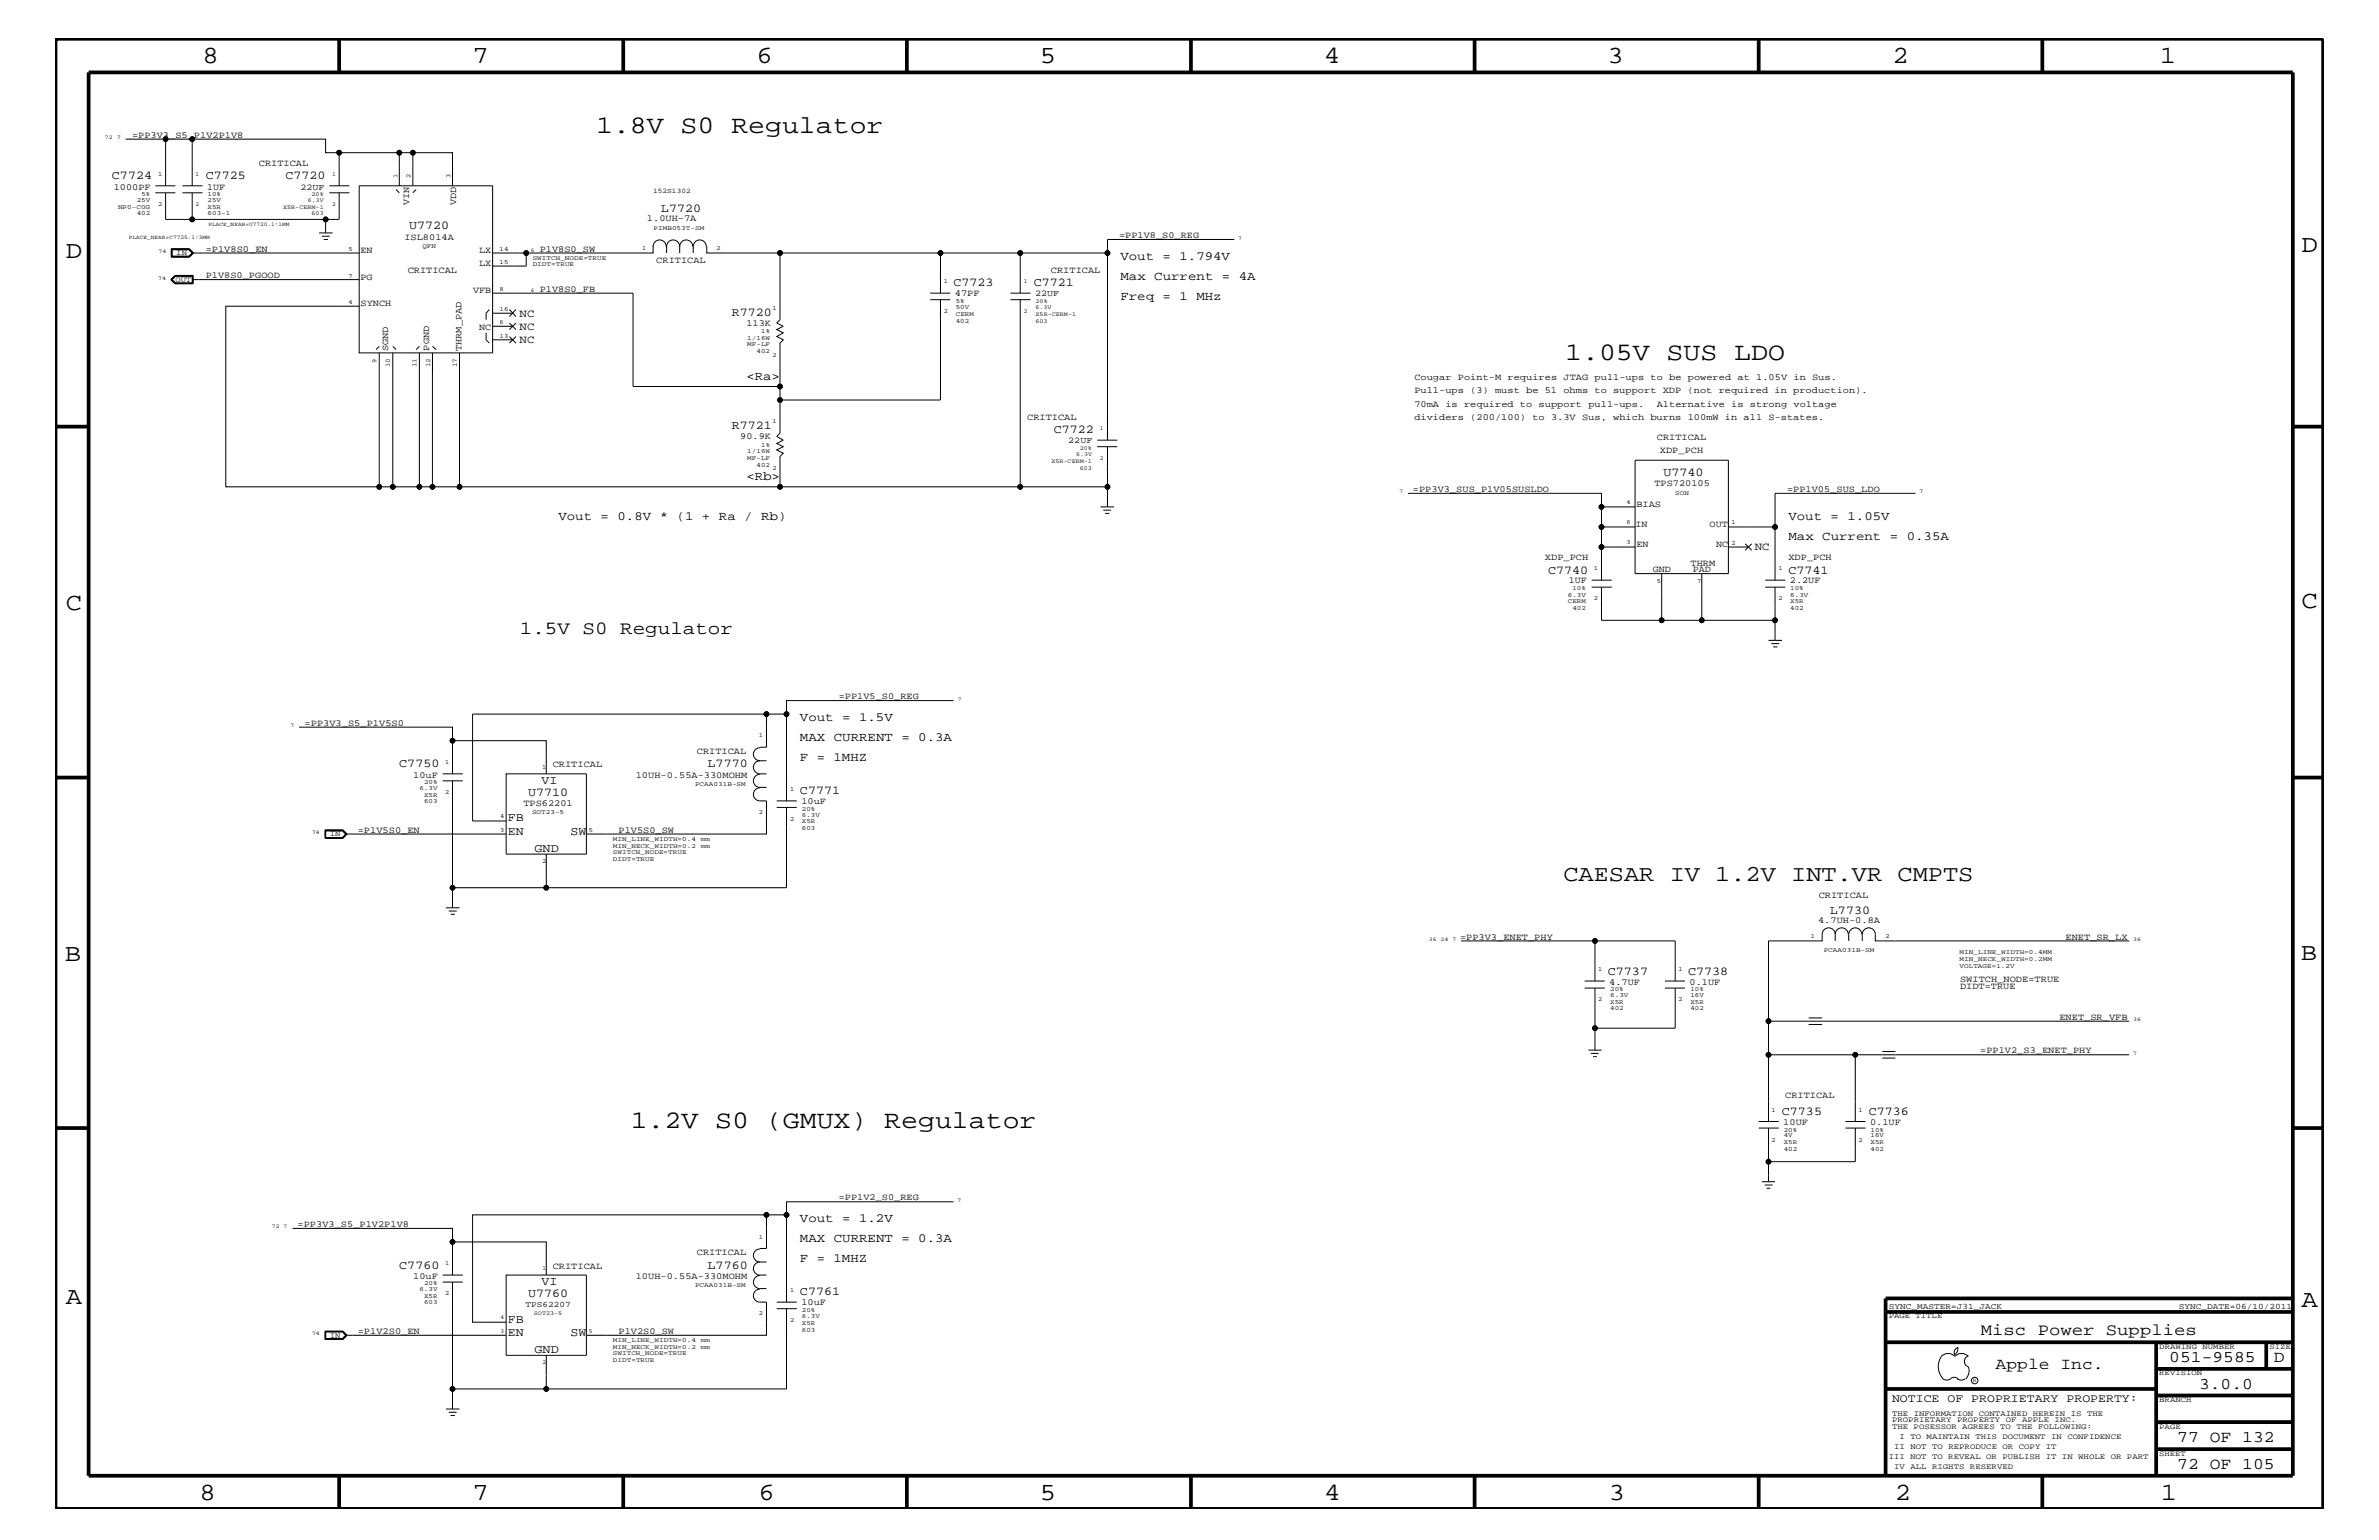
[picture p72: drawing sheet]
<svg xmlns="http://www.w3.org/2000/svg" width="432mm" height="279mm" viewBox="0 0 432 279" stroke-linecap="round" stroke-linejoin="round" font-family="sans-serif">
<defs><g id="words">
<g font-size="4.6">
<text x="108.2" y="24.1">1.8V S0 Regulator</text>
<text x="284.1" y="65.3">1.05V SUS LDO</text>
<text x="114.5" y="204.7">1.2V S0 (GMUX) Regulator</text>
</g>
<g font-size="4.5">
<text x="36.7" y="11.5">8</text>
<text x="85.8" y="11.5">7</text>
<text x="137.3" y="11.5">6</text>
<text x="188.7" y="11.5">5</text>
<text x="240.3" y="11.5">4</text>
<text x="291.8" y="11.5">3</text>
<text x="343.5" y="11.5">2</text>
<text x="392" y="11.5">1</text>
<text x="11.9" y="46.8">D</text>
<text x="417.7" y="45.7">D</text>
<text x="11.9" y="110.6">C</text>
<text x="417.8" y="110.3">C</text>
<text x="11.8" y="174.3">B</text>
<text x="417.6" y="174.2">B</text>
<text x="11.9" y="236.7">A</text>
<text x="417.8" y="237.1">A</text>
<text x="36.2" y="272.1">8</text>
<text x="85.8" y="272.1">7</text>
<text x="137.7" y="272.1">6</text>
<text x="188.7" y="272.1">5</text>
<text x="240.4" y="272.1">4</text>
<text x="292" y="272.1">3</text>
<text x="343.9" y="272.1">2</text>
<text x="392.2" y="272.1">1</text>
</g>
<text font-size="4.1" x="283.8" y="159.9">CAESAR IV 1.2V INT.VR CMPTS</text>
<text font-size="3.4" x="94.4" y="115">1.5V S0 Regulator</text>
<g font-size="3">
<text x="359.5" y="242.3">Misc Power Supplies</text>
<text x="362.2" y="248.4">Apple Inc.</text>
<text x="393.7" y="247.1">051-9585</text>
<text x="399.2" y="252">3.0.0</text>
<text x="412.7" y="247.1">D</text>
<text x="395.2" y="261.6">77 OF 132</text>
<text x="395.2" y="266.6">72 OF 105</text>
</g>
<g font-size="2.3">
<text x="203.4" y="47.1">Vout = 1.794V</text>
<text x="203.4" y="50.7">Max Current = 4A</text>
<text x="203.4" y="54.4">Freq = 1 MHz</text>
<text x="135.5" y="68.9">&lt;Ra&gt;</text>
<text x="135.5" y="87.1">&lt;Rb&gt;</text>
<text x="101.3" y="94.3">Vout = 0.8V * (1 + Ra / Rb)</text>
<text x="324.6" y="94.3">Vout = 1.05V</text>
<text x="324.6" y="98">Max Current = 0.35A</text>
<text x="145.2" y="130.8">Vout = 1.5V</text>
<text x="145.2" y="134.4">MAX CURRENT = 0.3A</text>
<text x="145.2" y="138">F = 1MHZ</text>
<text x="145.2" y="221.7">Vout = 1.2V</text>
<text x="145.2" y="225.3">MAX CURRENT = 0.3A</text>
<text x="145.2" y="229">F = 1MHZ</text>
</g>
<g font-size="2.2">
<text x="20.3" y="32.5">C7724</text>
<text x="37.3" y="32.5">C7725</text>
<text x="51.8" y="32.5">C7720</text>
<text x="74.3" y="41.5">U7720</text>
<text x="120" y="38.5">L7720</text>
<text x="173.1" y="51.9">C7723</text>
<text x="187.6" y="51.9">C7721</text>
<text x="132.8" y="57.3">R7720</text>
<text x="132.8" y="77.9">R7721</text>
<text x="191.3" y="78.6">C7722</text>
<text x="301.9" y="86.4">U7740</text>
<text x="281" y="104.1">C7740</text>
<text x="324.6" y="104.1">C7741</text>
<text x="72.5" y="139.2">C7750</text>
<text x="98.3" y="142.2">VI</text>
<text x="128.4" y="139.2">L7770</text>
<text x="92.2" y="149">FB</text>
<text x="95.8" y="144.5">U7710</text>
<text x="145.2" y="144">C7771</text>
<text x="92.2" y="151.5">EN</text>
<text x="97" y="154.5">GND</text>
<text x="103.5" y="151.4">SW</text>
<text x="332.1" y="165.8">L7730</text>
<text x="291.8" y="176.8">C7737</text>
<text x="306.4" y="176.8">C7738</text>
<text x="323.4" y="202.3">C7735</text>
<text x="339.2" y="202.3">C7736</text>
<text x="72.5" y="230.2">C7760</text>
<text x="98.3" y="233.1">VI</text>
<text x="128.4" y="230.2">L7760</text>
<text x="92.2" y="240">FB</text>
<text x="95.8" y="235.4">U7760</text>
<text x="145.2" y="235">C7761</text>
<text x="92.2" y="242.4">EN</text>
<text x="97" y="245.5">GND</text>
<text x="103.5" y="242.3">SW</text>
</g>
<text font-size="2.1" x="343.4" y="254.4">NOTICE OF PROPRIETARY PROPERTY:</text>
<g font-size="2">
<text x="94.3" y="59.8">NC</text>
<text x="94.3" y="57.4">NC</text>
<text x="94.3" y="62.3">NC</text>
<text x="318.5" y="99.9">NC</text>
</g>
<g font-size="1.7">
<text x="24" y="25">=PP3V3_S5_P1V2P1V8</text>
<text x="20.7" y="34.4">1000PF</text>
<text x="37.6" y="34.4">1UF</text>
<text x="47" y="30.2">CRITICAL</text>
<text x="74.3" y="37.3" transform="rotate(-90 74.3 37.3)">VIN</text>
<text x="82.8" y="37.3" transform="rotate(-90 82.8 37.3)">VDD</text>
<text x="117.4" y="40.2">1.0UH-7A</text>
<text x="37.3" y="45.7">=P1V8S0_EN</text>
<text x="65.4" y="45.9">EN</text>
<text x="73.4" y="43.5">ISL8014A</text>
<text x="87" y="45.9">LX</text>
<text x="98" y="45.7">P1V8S0_SW</text>
<text x="119.1" y="47.7">CRITICAL</text>
<text x="203.1" y="43.2">=PP1V8_S0_REG</text>
<text x="37.3" y="50.5">P1V8S0_PGOOD</text>
<text x="65.4" y="50.7">PG</text>
<text x="74" y="49.6">CRITICAL</text>
<text x="85.9" y="53.2">VFB</text>
<text x="87" y="48.3">LX</text>
<text x="98" y="52.9">P1V8S0_FB</text>
<text x="173.3" y="53.8">47PF</text>
<text x="190.8" y="49.6">CRITICAL</text>
<text x="65.4" y="55.6">SYNCH</text>
<text x="87" y="59.8">NC</text>
<text x="135.5" y="59.1">113K</text>
<text x="70.4" y="63.7" transform="rotate(-90 70.4 63.7)">SGND</text>
<text x="77.9" y="63.6" transform="rotate(-90 77.9 63.6)">PGND</text>
<text x="83.7" y="63.7" transform="rotate(-90 83.7 63.7)">THRM_PAD</text>
<text x="256.7" y="71.3">Pull-ups (3) must be 51 ohms to support XDP (not required in production).</text>
<text x="256.7" y="68.9">Cougar Point-M requires JTAG pull-ups to be powered at 1.05V in Sus.</text>
<text x="186.4" y="76.2">CRITICAL</text>
<text x="256.7" y="76.2">dividers (200/100) to 3.3V Sus, which burns 100mW in all S-states.</text>
<text x="256.7" y="73.8">70mA is required to support pull-ups.</text>
<text x="300.7" y="73.8">Alternative is strong voltage</text>
<text x="134.4" y="79.7">90.9K</text>
<text x="300.7" y="79.9">CRITICAL</text>
<text x="301.3" y="82.2">XDP_PCH</text>
<text x="256.5" y="89.3">=PP3V3_SUS_P1V05SUSLDO</text>
<text x="300.3" y="88.2">TPS720105</text>
<text x="324.4" y="89.3">=PP1V05_SUS_LDO</text>
<text x="296.8" y="95.6">IN</text>
<text x="297" y="92">BIAS</text>
<text x="310.3" y="95.5">OUT</text>
<text x="280.4" y="101.6">XDP_PCH</text>
<text x="297" y="99.3">EN</text>
<text x="311.5" y="99.3">NC</text>
<text x="324.6" y="101.6">XDP_PCH</text>
<text x="284.7" y="105.9">1UF</text>
<text x="300" y="103.8">GND</text>
<text x="306.8" y="102.6">THRM</text>
<text x="307.3" y="103.8">PAD</text>
<text x="324.9" y="105.9">2.2UF</text>
<text x="55.3" y="131.7">=PP3V3_S5_P1V5S0</text>
<text x="152.2" y="126.9">=PP1V5_S0_REG</text>
<text x="126.5" y="136.8">CRITICAL</text>
<text x="75" y="141.1">10uF</text>
<text x="100.3" y="139.2">CRITICAL</text>
<text x="115.4" y="141.1">10UH-0.55A-330MOHM</text>
<text x="95" y="146.2">TPS62201</text>
<text x="145.5" y="145.9">10uF</text>
<text x="64.9" y="151.1">=P1V5S0_EN</text>
<text x="112.3" y="151.1">P1V5S0_SW</text>
<text x="330" y="167.5">4.7UH-0.8A</text>
<text x="330.1" y="162.8">CRITICAL</text>
<text x="265" y="170.5">=PP3V3_ENET_PHY</text>
<text x="374.9" y="170.5">ENET_SR_LX</text>
<text x="292.1" y="178.7">4.7UF</text>
<text x="306.7" y="178.7">0.1UF</text>
<text x="355.8" y="178.2">SWITCH_NODE=TRUE</text>
<text x="355.8" y="179.4">DIDT=TRUE</text>
<text x="373.8" y="185">ENET_SR_VFB</text>
<text x="359.4" y="191">=PP1V2_S3_ENET_PHY</text>
<text x="324" y="199.2">CRITICAL</text>
<text x="323.7" y="204.1">10UF</text>
<text x="339.4" y="204.1">0.1UF</text>
<text x="152.2" y="217.8">=PP1V2_S0_REG</text>
<text x="54" y="222.6">=PP3V3_S5_P1V2P1V8</text>
<text x="126.5" y="227.7">CRITICAL</text>
<text x="75" y="232">10uF</text>
<text x="100.3" y="230.2">CRITICAL</text>
<text x="115.4" y="232">10UH-0.55A-330MOHM</text>
<text x="145.5" y="236.8">10uF</text>
<text x="64.9" y="242">=P1V2S0_EN</text>
<text x="112.3" y="242">P1V2S0_SW</text>
</g>
<g font-size="1.6">
<text x="54.5" y="34.4">22UF</text>
<text x="187.9" y="53.8">22UF</text>
<text x="193.9" y="80.5">22UF</text>
</g>
<g font-size="1.5">
<text x="95.4" y="237.2">TPS62207</text>
<text x="342.8" y="237.4">SYNC_MASTER=J31_JACK</text>
<text x="395.5" y="237.4">SYNC_DATE=06/10/2011</text>
</g>
<g font-size="1.4">
<text x="32" y="46.3">IN</text>
<text x="31.8" y="51.1">OUT</text>
<text x="59.9" y="151.8">IN</text>
<text x="342.8" y="239.2">PAGE TITLE</text>
<text x="59.9" y="242.7">IN</text>
<text x="391.9" y="244.7">DRAWING NUMBER</text>
<text x="411.9" y="244.7">SIZE</text>
<text x="391.9" y="249.5">REVISION</text>
<text x="343.4" y="256.8">THE INFORMATION CONTAINED HEREIN IS THE</text>
<text x="391.9" y="254.4">BRANCH</text>
<text x="343.4" y="259.3">THE POSESSOR AGREES TO THE FOLLOWING:</text>
<text x="343.4" y="258">PROPRIETARY PROPERTY OF APPLE INC.</text>
<text x="343.8" y="262.9">II NOT TO REPRODUCE OR COPY IT</text>
<text x="344.8" y="261.1">I TO MAINTAIN THIS DOCUMENT IN CONFIDENCE</text>
<text x="391.9" y="259.3">PAGE</text>
<text x="342.8" y="264.7">III NOT TO REVEAL OR PUBLISH IT IN WHOLE OR PART</text>
<text x="343.8" y="266.6">IV ALL RIGHTS RESERVED</text>
<text x="391.9" y="264.1">SHEET</text>
</g>
<text font-size="1.3" x="118.5" y="35">152S1302</text>
<g font-size="1.2">
<text x="25.7" y="35.6">5%</text>
<text x="28.7" y="31.9">1</text>
<text x="37.7" y="35.6">10%</text>
<text x="72.1" y="32.3" transform="rotate(-90 72.1 32.3)">1</text>
<text x="74.5" y="32.3" transform="rotate(-90 74.5 32.3)">2</text>
<text x="81.8" y="32.3" transform="rotate(-90 81.8 32.3)">3</text>
<text x="21.4" y="37.9">NP0-C0G</text>
<text x="24.8" y="39.1">402</text>
<text x="24.8" y="36.7">25V</text>
<text x="28.7" y="37.4">2</text>
<text x="37.7" y="37.9">X5R</text>
<text x="37.7" y="36.7">25V</text>
<text x="37.7" y="39.1">603-1</text>
<text x="118.6" y="41.8">PIMB053T-SM</text>
<text x="63.2" y="45.5">5</text>
<text x="76.7" y="45.1">QFN</text>
<text x="90.7" y="45.5">14</text>
<text x="90.7" y="47.9">15</text>
<text x="96.7" y="47.1">SWITCH_NODE=TRUE</text>
<text x="116.6" y="45.3">1</text>
<text x="130.1" y="45.3">2</text>
<text x="63.2" y="50.4">7</text>
<text x="90.7" y="52.8">8</text>
<text x="96.7" y="48.3">DIDT=TRUE</text>
<text x="171.3" y="51.3">1</text>
<text x="63.2" y="55.2">4</text>
<text x="90.7" y="58.9">6</text>
<text x="90.7" y="56.4">16</text>
<text x="140.2" y="56.2">1</text>
<text x="171.3" y="56.8">2</text>
<text x="173.5" y="57.3">CERM</text>
<text x="173.5" y="56.1">50V</text>
<text x="173.5" y="55">5%</text>
<text x="173.5" y="58.5">402</text>
<text x="68.3" y="65.8" transform="rotate(-90 68.3 65.8)">9</text>
<text x="90.7" y="61.3">13</text>
<text x="135.6" y="62.9">MF-LF</text>
<text x="135.6" y="61.7">1/16W</text>
<text x="137.3" y="64">402</text>
<text x="138.2" y="60.4">1%</text>
<text x="140.2" y="64.7">2</text>
<text x="70.8" y="66.7" transform="rotate(-90 70.8 66.7)">10</text>
<text x="75.6" y="66.7" transform="rotate(-90 75.6 66.7)">11</text>
<text x="78.1" y="66.7" transform="rotate(-90 78.1 66.7)">12</text>
<text x="82.9" y="66.7" transform="rotate(-90 82.9 66.7)">17</text>
<text x="140.2" y="76.8">1</text>
<text x="135.6" y="83.5">MF-LF</text>
<text x="135.6" y="82.2">1/16W</text>
<text x="138.2" y="81.1">1%</text>
<text x="137.3" y="84.7">402</text>
<text x="140.2" y="85.3">2</text>
<text x="304.1" y="89.8">SON</text>
<text x="295.2" y="91.5">4</text>
<text x="295.2" y="95.1">6</text>
<text x="314.3" y="95">1</text>
<text x="295.2" y="98.7">3</text>
<text x="314.3" y="98.8">2</text>
<text x="285.4" y="107.1">10%</text>
<text x="289.3" y="103.5">1</text>
<text x="300.7" y="105.8">5</text>
<text x="308" y="105.8">7</text>
<text x="322.8" y="103.5">1</text>
<text x="325" y="107.1">10%</text>
<text x="284.6" y="109.4">CERM</text>
<text x="284.6" y="108.2">6.3V</text>
<text x="285.4" y="110.6">402</text>
<text x="289.3" y="108.9">2</text>
<text x="322.8" y="108.9">2</text>
<text x="325" y="109.4">X5R</text>
<text x="325" y="110.6">402</text>
<text x="325" y="108.2">6.3V</text>
<text x="137.8" y="133.8">1</text>
<text x="76.1" y="143.4">6.3V</text>
<text x="77" y="142.3">20%</text>
<text x="80.8" y="138.6">1</text>
<text x="98.4" y="139.6">1</text>
<text x="126.2" y="142.5">PCAA031B-SM</text>
<text x="143.4" y="143.5">1</text>
<text x="77" y="144.6">X5R</text>
<text x="77" y="145.7">603</text>
<text x="80.8" y="144">2</text>
<text x="90.8" y="148.4">4</text>
<text x="96.6" y="147.7">SOT23-5</text>
<text x="137.8" y="147.7">2</text>
<text x="143.4" y="149">2</text>
<text x="145.5" y="149.4">X5R</text>
<text x="145.5" y="147.1">20%</text>
<text x="145.5" y="148.2">6.3V</text>
<text x="90.8" y="150.9">3</text>
<text x="106.8" y="150.9">5</text>
<text x="111.3" y="155">SWITCH_NODE=TRUE</text>
<text x="111.3" y="152.6">MIN_LINE_WIDTH=0.4</text>
<text x="111.3" y="153.8">MIN_NECK_WIDTH=0.2</text>
<text x="127.2" y="152.6">mm</text>
<text x="127.2" y="153.8">mm</text>
<text x="145.5" y="150.7">603</text>
<text x="98.4" y="156.5">2</text>
<text x="111.3" y="156.2">DIDT=TRUE</text>
<text x="328.7" y="170.1">1</text>
<text x="331" y="172.7">PCAA031B-SM</text>
<text x="342.2" y="170.1">2</text>
<text x="355.7" y="173.2">MIN_LINE_WIDTH=0.4MM</text>
<text x="290.1" y="176.2">1</text>
<text x="292.3" y="179.9">20%</text>
<text x="304.6" y="176.2">1</text>
<text x="306.8" y="179.9">10%</text>
<text x="355.7" y="175.6">VOLTAGE=1.2V</text>
<text x="355.7" y="174.4">MIN_NECK_WIDTH=0.2MM</text>
<text x="290.1" y="181.6">2</text>
<text x="292.3" y="181">6.3V</text>
<text x="292.3" y="182.1">X5R</text>
<text x="292.3" y="183.3">402</text>
<text x="304.6" y="181.6">2</text>
<text x="306.8" y="182.1">X5R</text>
<text x="306.8" y="183.3">402</text>
<text x="306.8" y="181">16V</text>
<text x="321.6" y="201.7">1</text>
<text x="337.3" y="201.7">1</text>
<text x="321.6" y="207.1">2</text>
<text x="323.8" y="206.4">4V</text>
<text x="323.8" y="207.6">X5R</text>
<text x="323.8" y="208.8">402</text>
<text x="323.8" y="205.3">20%</text>
<text x="337.3" y="207.1">2</text>
<text x="339.5" y="207.6">X5R</text>
<text x="339.5" y="208.8">402</text>
<text x="339.5" y="205.3">10%</text>
<text x="339.5" y="206.4">16V</text>
<text x="137.8" y="224.7">1</text>
<text x="77" y="233.2">20%</text>
<text x="80.8" y="229.6">1</text>
<text x="126.2" y="233.5">PCAA031B-SM</text>
<text x="76.1" y="234.3">6.3V</text>
<text x="77" y="235.5">X5R</text>
<text x="77" y="236.7">603</text>
<text x="80.8" y="235">2</text>
<text x="137.8" y="238.6">2</text>
<text x="143.4" y="234.4">1</text>
<text x="143.4" y="239.9">2</text>
<text x="145.5" y="238">20%</text>
<text x="145.5" y="239.1">6.3V</text>
<text x="111.3" y="245.9">SWITCH_NODE=TRUE</text>
<text x="111.3" y="243.5">MIN_LINE_WIDTH=0.4</text>
<text x="111.3" y="244.7">MIN_NECK_WIDTH=0.2</text>
<text x="127.2" y="243.5">mm</text>
<text x="127.2" y="244.7">mm</text>
<text x="145.5" y="240.3">X5R</text>
<text x="145.5" y="241.6">603</text>
<text x="111.3" y="247.1">DIDT=TRUE</text>
</g>
<g font-size="1.1">
<text x="35.5" y="31.9">1</text>
<text x="56.6" y="35.6">20%</text>
<text x="60.3" y="31.9">1</text>
<text x="35.5" y="37.4">2</text>
<text x="51.4" y="37.9">X5R-CERM-1</text>
<text x="55.9" y="36.7">6.3V</text>
<text x="56.6" y="39.1">603</text>
<text x="60.3" y="37.4">2</text>
<text x="185.8" y="51.3">1</text>
<text x="185.8" y="56.8">2</text>
<text x="188" y="57.3">X5R-CERM-1</text>
<text x="188" y="58.5">603</text>
<text x="188" y="56.1">6.3V</text>
<text x="188" y="55">20%</text>
<text x="190.8" y="83.9">X5R-CERM-1</text>
<text x="195.3" y="82.7">6.3V</text>
<text x="196" y="81.6">20%</text>
<text x="199.6" y="78">1</text>
<text x="199.6" y="83.5">2</text>
<text x="196" y="85.2">603</text>
<text x="98.5" y="230.5">1</text>
<text x="90.8" y="239.4">4</text>
<text x="96.9" y="238.6">SOT23-5</text>
<text x="90.8" y="241.8">3</text>
<text x="106.8" y="241.8">5</text>
<text x="98.5" y="247.4">2</text>
</g>
<g font-size="1">
<text x="19" y="25.3">72</text>
<text x="21.2" y="25.3">7</text>
<text x="37.8" y="41">PLACE_NEAR=U7720.1:1MM</text>
<text x="23.4" y="43.4">PLACE_NEAR=C7725.1:3MM</text>
<text x="28.8" y="45.9">74</text>
<text x="96.3" y="45.7">6</text>
<text x="224.7" y="43.5">7</text>
<text x="28.7" y="50.7">74</text>
<text x="96.4" y="52.9">6</text>
<text x="254" y="89.5">7</text>
<text x="348.4" y="89.5">7</text>
<text x="52.7" y="131.9">7</text>
<text x="173.8" y="127.1">7</text>
<text x="56.6" y="151.3">74</text>
<text x="259.3" y="170.7">36 24</text>
<text x="263.7" y="170.7">7</text>
<text x="387.2" y="170.7">36</text>
<text x="387.2" y="185.3">36</text>
<text x="387.2" y="191.4">7</text>
<text x="173.8" y="218">7</text>
<text x="49.4" y="222.9">72 7</text>
<text x="56.6" y="242.3">74</text>
<text x="358.1" y="250.7">R</text>
</g>
</g></defs>
<g fill="none" stroke="#000" stroke-width=".18">
<path d="M22.8 25.2h7.3v8.5M28.2 33.7h3.6M28.2 35h3.6M30.1 25.2h4.8M30.1 35v4.8h4.8v-4.8M33.1 35h3.6M33.1 33.7h3.6M34.9 33.7v-8.5h24.2v2.5h2.5v6M34.9 39.8h24.2v2.5M59.8 35h3.6M59.8 33.7h3.6M61.6 27.7h10.9v6"/>
<path d="M61.6 35v4.8h-2.5M65.2 33.7h24.2v30.3h-24.2zM71.9 34.4l.6 .6M72.5 27.7h2.4v6M74.9 27.7h7.2v6M75.5 34.4l-.6 .6M31.1 45.1h3.3l.7 .8-.7 .8h-3.3zM31.2 45.2h3.1l.7 .7-.7 .6M31.2 46.5h3.1M31.2 45.1v1.5h3.1l.8-.7-.8-.8M31.2 50.7l.6-.6h3.1v1.2h-3.1zM31.8 50h3.3v1.5h-3.3l-.8-.8z"/>
<path d="M31.8 50.1l-.7 .6 .7 .7M31.8 50.1h3.2v1.3h-3.2M31.8 50.1l-.6 .6 .6 .7M34.9 50.7h30.3M34.9 45.9h30.3M34.9 45.9l-.6 .6M34.9 45.9l-.6-.6h-3.1v1.2M57.9 42.3h2.5M58.4 42.9h1.5M58.8 43.4h.7M65.2 55.6h-24.2v32.7h27.8v-24.3M88.8 56.1l-.6 .7v1.2"/>
<path d="M89.4 45.9h6.1v2.4h-6.1M89.4 53.2h25.5v16.9h26.7M89.4 59.2h3.7M89.4 56.8h3.7M92.5 58.6l1.1 1.2M92.5 56.1l1.1 1.3M93.6 58.6l-1.1 1.2M93.6 56.1l-1.1 1.3M118.5 44.7a1.19 1.19 0 0 1 1.2-1.2 1.19 1.19 0 0 1 1.2 1.2M118.5 44.6v1.3h-23M121 44.7a1.19 1.19 0 0 1 1.2-1.2 1.19 1.19 0 0 1 1.2 1.2 1.19 1.19 0 0 1 1.2-1.2 1.19 1.19 0 0 1 1.1 1.2M121 44.6v1.3"/>
<path d="M123.4 44.6v1.3M125.8 44.7a1.19 1.19 0 0 1 1.2-1.2 1.19 1.19 0 0 1 1.2 1.2M125.8 44.6v1.3M128.3 44.6v1.3h72.7M141.6 45.9v12.1l-.6 .6 1.2 .6-1.2 .6 1.2 .6-1.2 .7 1.2 .6-.6 .5v10.4h29.1v-18.2M168.8 53.2h3.7M168.8 54.4h3.7M170.7 45.9v7.3M183.4 54.4h3.6M183.4 53.2h3.6M185.2 54.4v33.9h-43.6M185.2 45.9v7.3"/>
<path d="M224 43.4h-23v36.5M68.8 62.8l-.6 .6M71.3 64v24.3h4.8v-24.3M71.3 62.8l.6 .6M76.1 62.8l-.6 .6M78.5 64v24.3h-2.4M78.5 62.8l.7 .6M83.4 64v24.3h-4.9M88.2 60.4v1.3l.6 .5M89.4 61.7h3.7M92.5 61.1l1.1 1.1M93.6 61.1l-1.1 1.1"/>
<path d="M141.6 72.6v6l-.6 .6 1.2 .7-1.2 .5 1.2 .6-1.2 .6 1.2 .6-.6 .6v5.5h-58.2M199.1 79.9h3.7M68.8 88.3h2.5M185.2 88.3h15.8M199.1 81h3.7M199.7 92h2.5M200.2 92.6h1.5M200.6 93.2h.7M201 81v11M255.5 89.5h35.2v2.5M296.8 83.5h16.9v20.6h-16.9zM296.8 99.2h-6.1v6.1"/>
<path d="M296.8 95.6h-6.1v3.6M296.8 92h-6.1v3.6M313.7 99.2h3.7M313.7 95.6h8.5M316.8 98.7l1.1 1.1M317.9 98.7l-1.1 1.1M347.7 89.5h-25.5v15.8M288.9 106.5h3.6M288.9 105.3h3.6M290.7 106.5v6h10.9M301.6 104.1v8.4h7.3v-8.4M308.9 112.5h13.3"/>
<path d="M320.4 105.3h3.6M320.4 106.5h3.6M321 116.2h2.4M321.5 116.8h1.4M321.8 117.4h.8M322.2 106.5v9.7M54.3 131.9h27.8v8.5M82.1 134.4h17.1v6M137.9 135.7a1.19 1.19 0 0 0-1.2 1.1 1.19 1.19 0 0 0 1.2 1.2M139.1 129.6h-53.3v19.3h6.1M139.1 138h-1.2a1.19 1.19 0 0 0-1.2 1.2 1.19 1.19 0 0 0 1.2 1.2M142.8 129.6h-3.7v6h-1.2"/>
<path d="M173.1 127.1h-30.3v18.2M59 150.6h3.2l.8 .7-.8 .8h-3.2zM59 150.6h3.2l.7 .7-.7 .8M62.1 150.7l.7 .6-.7 .7M62.1 150.7l.6 .6M62.1 150.7h-3v1.3h3M62.7 151.3h29.2M62.7 151.3l-.6 .7M80.4 141.7h3.6M80.4 140.4h3.6M82.1 141.7v19.4h17.1M91.9 140.4h14.5v14.6h-14.5z"/>
<path d="M99.2 155v6.1M137.9 140.5a1.19 1.19 0 0 0-1.2 1.2 1.19 1.19 0 0 0 1.2 1.2M137.9 142.9a1.19 1.19 0 0 0-1.2 1.2 1.19 1.19 0 0 0 1.2 1.2M137.9 145.3h1.2v6h-32.7M137.9 140.4h1.2M137.9 142.9h1.2M141 145.3h3.6M141 146.5h3.6M142.8 146.5v14.6h-43.6M80.9 164.7h2.5M81.5 165.3h1.4M81.8 165.9h.8"/>
<path d="M82.1 161.1v3.6M265.2 170.7h24.3M287.6 179.3h3.7M287.6 178h3.7M289.5 178v-7.3h14.6v7.3M289.5 179.3v7.2h14.6v-7.2M302.2 178h3.6M302.2 179.3h3.6M333.1 169.5a1.19 1.19 0 0 1 1.2-1.2 1.19 1.19 0 0 1 1.2 1.2M333.1 169.5a1.19 1.19 0 0 0-1.2-1.2 1.19 1.19 0 0 0-1.2 1.2v1.2h-9.7v14.6h65.4M333.1 169.5v1.2M337.9 169.5a1.19 1.19 0 0 0-1.2-1.2 1.19 1.19 0 0 0-1.1 1.2v1.2"/>
<path d="M386.4 170.7h-46v-1.2a1.19 1.19 0 0 0-1.2-1.2 1.19 1.19 0 0 0-1.2 1.2v1.2M288.3 190.5h2.4M288.7 191.1h1.5M289.2 191.7h.6M289.5 186.5v4M321 185.3v6.1h65.4M321 191.4v12.1M328.3 185.9h2.4M328.3 184.7h2.4M336.7 191.4v12.1M341.7 192h2.3M341.7 190.8h2.3"/>
<path d="M173.1 218h-30.3v2.4M319.2 203.5h3.7M319.2 204.7h3.7M319.8 214.4h2.4M320.3 215h1.5M320.7 215.6h.6M321 204.7v6.1h15.7v-6.1M321 210.8v3.6M335 203.5h3.6M335 204.7h3.6M53.1 222.9h29v8.4M80.4 232.6h3.6"/>
<path d="M80.4 231.3h3.6M82.1 225.3h17.1v6M82.1 232.6v19.4h17.1M91.9 231.3h14.5v14.6h-14.5zM137.9 231.4a1.19 1.19 0 0 0-1.2 1.2 1.19 1.19 0 0 0 1.2 1.2M137.9 226.6a1.19 1.19 0 0 0-1.2 1.2 1.19 1.19 0 0 0 1.2 1.2M137.9 233.9a1.19 1.19 0 0 0-1.2 1.1 1.19 1.19 0 0 0 1.2 1.2M137.9 226.5h1.2v-6.1h-53.3v19.5h6.1M137.9 236.2h1.2v6.1h-32.7M137.9 231.3h1.2M137.9 233.8h1.2M139.1 220.4h3.7v15.8"/>
<path d="M139.1 229h-1.2a1.19 1.19 0 0 0-1.2 1.1 1.19 1.19 0 0 0 1.2 1.2M141 236.2h3.6M141 237.4h3.6M142.8 237.4v14.6h-43.6M59 241.5h3.2l.8 .8-.8 .7h-3.2zM59 241.6h3.2l.7 .7-.7 .7M59.1 241.6v1.3h3l.7-.6-.7-.7M59.1 241.7h3l.6 .6M62.7 242.3h29.2M62.7 242.3l-.6 .6h-3M80.9 255.6h2.5M81.5 256.2h1.4"/>
<path d="M81.8 256.8h.8M82.1 252v3.6M99.2 245.9v6.1M352.4 246.1a1.69 1.69 0 0 1 2.4 0M352.4 246a3.3 3.3 0 0 0 .3 4.1M352.6 250.2l.7 .2 .7-.2M354 250.2l.7-.3 .7 .3M354.8 246.1a1.69 1.69 0 0 1 2.5 0M355.3 250.2l.7 .2 .7-.2M355.3 244.4l.1 .3a1.18 1.18 0 0 1-.6 1M355.4 244.4a.99 .99 0 0 0-.6 1.4M357.2 246a1.04 1.04 0 0 0-.6 1 1.04 1.04 0 0 0 .6 1"/>
<path d="M357.3 248l.1 .7a2.11 2.11 0 0 1-.6 1.5"/>
<circle cx="30.1" cy="25.2" r=".42"/>
<circle cx="34.9" cy="25.2" r=".42"/>
<circle cx="34.9" cy="39.8" r=".42"/>
<circle cx="59.1" cy="39.8" r=".42"/>
<circle cx="61.6" cy="27.7" r=".42"/>
<circle cx="72.5" cy="27.7" r=".42"/>
<circle cx="74.9" cy="27.7" r=".42"/>
<circle cx="95.5" cy="45.9" r=".42"/>
<circle cx="141.6" cy="45.9" r=".42"/>
<circle cx="170.7" cy="45.9" r=".42"/>
<circle cx="185.2" cy="45.9" r=".42"/>
<circle cx="201" cy="45.9" r=".42"/>
<circle cx="141.6" cy="70.1" r=".42"/>
<circle cx="141.6" cy="72.6" r=".42"/>
<circle cx="68.8" cy="88.3" r=".42"/>
<circle cx="71.3" cy="88.3" r=".42"/>
<circle cx="76.1" cy="88.3" r=".42"/>
<circle cx="78.5" cy="88.3" r=".42"/>
<circle cx="83.4" cy="88.3" r=".42"/>
<circle cx="141.6" cy="88.3" r=".42"/>
<circle cx="185.2" cy="88.3" r=".42"/>
<circle cx="201" cy="88.3" r=".42"/>
<circle cx="290.7" cy="99.2" r=".42"/>
<circle cx="290.7" cy="95.6" r=".42"/>
<circle cx="290.7" cy="92" r=".42"/>
<circle cx="322.2" cy="95.6" r=".42"/>
<circle cx="301.6" cy="112.5" r=".42"/>
<circle cx="308.9" cy="112.5" r=".42"/>
<circle cx="322.2" cy="112.5" r=".42"/>
<circle cx="82.1" cy="134.4" r=".42"/>
<circle cx="139.1" cy="129.6" r=".42"/>
<circle cx="142.8" cy="129.6" r=".42"/>
<circle cx="82.1" cy="161.1" r=".42"/>
<circle cx="99.2" cy="161.1" r=".42"/>
<circle cx="289.5" cy="170.7" r=".42"/>
<circle cx="289.5" cy="186.5" r=".42"/>
<circle cx="321" cy="185.3" r=".42"/>
<circle cx="321" cy="191.4" r=".42"/>
<circle cx="336.7" cy="191.4" r=".42"/>
<circle cx="321" cy="210.8" r=".42"/>
<circle cx="82.1" cy="225.3" r=".42"/>
<circle cx="139.1" cy="220.4" r=".42"/>
<circle cx="142.8" cy="220.4" r=".42"/>
<circle cx="82.1" cy="252" r=".42"/>
<circle cx="99.2" cy="252" r=".42"/>
<circle cx="358.4" cy="250.5" r=".59"/>
</g>
<g fill="none" stroke="#000" stroke-width=".68" stroke-linecap="butt">
<path d="M10.1 7h411.6v266.8h-411.6zM16.1 13.1h400.1v254.6h-400.1zM61.6 7v6.1M113.1 7v6.1M164.6 7v6.1M216.2 7v6.1M267.6 7v6.1M319.2 7v6.1M370.7 7v6.1M10.1 77.4h6M416.2 77.4h5.5M10.1 141.1h6"/>
<path d="M416.2 141.1h5.5M10.1 204.7h6M416.2 204.7h5.5M342.2 238h74M416.2 235.6h-74v32.1M342.2 243.5h74M342.2 252h49.2M391.4 258h24.8M391.4 253.2h24.8M391.4 248.4h24.8M391.4 243.5v24.2M411.3 243.5v4.9"/>
<path d="M61.6 267.7v6.1M113.1 267.7v6.1M164.6 267.7v6.1M216.2 268v5.8M267.6 267.7v6.1M319.2 267.7v6.1M370.7 267.7v6.1M391.4 262.9h24.8"/>
</g>
<g fill="#000">
<circle cx="30.1" cy="25.2" r=".42"/>
<circle cx="34.9" cy="25.2" r=".42"/>
<circle cx="34.9" cy="39.8" r=".42"/>
<circle cx="59.1" cy="39.8" r=".42"/>
<circle cx="61.6" cy="27.7" r=".42"/>
<circle cx="72.5" cy="27.7" r=".42"/>
<circle cx="74.9" cy="27.7" r=".42"/>
<circle cx="95.5" cy="45.9" r=".42"/>
<circle cx="141.6" cy="45.9" r=".42"/>
<circle cx="170.7" cy="45.9" r=".42"/>
<circle cx="185.2" cy="45.9" r=".42"/>
<circle cx="201" cy="45.9" r=".42"/>
<circle cx="141.6" cy="70.1" r=".42"/>
<circle cx="141.6" cy="72.6" r=".42"/>
<circle cx="68.8" cy="88.3" r=".42"/>
<circle cx="71.3" cy="88.3" r=".42"/>
<circle cx="76.1" cy="88.3" r=".42"/>
<circle cx="78.5" cy="88.3" r=".42"/>
<circle cx="83.4" cy="88.3" r=".42"/>
<circle cx="141.6" cy="88.3" r=".42"/>
<circle cx="185.2" cy="88.3" r=".42"/>
<circle cx="201" cy="88.3" r=".42"/>
<circle cx="290.7" cy="99.2" r=".42"/>
<circle cx="290.7" cy="95.6" r=".42"/>
<circle cx="290.7" cy="92" r=".42"/>
<circle cx="322.2" cy="95.6" r=".42"/>
<circle cx="301.6" cy="112.5" r=".42"/>
<circle cx="308.9" cy="112.5" r=".42"/>
<circle cx="322.2" cy="112.5" r=".42"/>
<circle cx="82.1" cy="134.4" r=".42"/>
<circle cx="139.1" cy="129.6" r=".42"/>
<circle cx="142.8" cy="129.6" r=".42"/>
<circle cx="82.1" cy="161.1" r=".42"/>
<circle cx="99.2" cy="161.1" r=".42"/>
<circle cx="289.5" cy="170.7" r=".42"/>
<circle cx="289.5" cy="186.5" r=".42"/>
<circle cx="321" cy="185.3" r=".42"/>
<circle cx="321" cy="191.4" r=".42"/>
<circle cx="336.7" cy="191.4" r=".42"/>
<circle cx="321" cy="210.8" r=".42"/>
<circle cx="82.1" cy="225.3" r=".42"/>
<circle cx="139.1" cy="220.4" r=".42"/>
<circle cx="142.8" cy="220.4" r=".42"/>
<circle cx="82.1" cy="252" r=".42"/>
<circle cx="99.2" cy="252" r=".42"/>
</g>
<use href="#words"/>
</svg>
